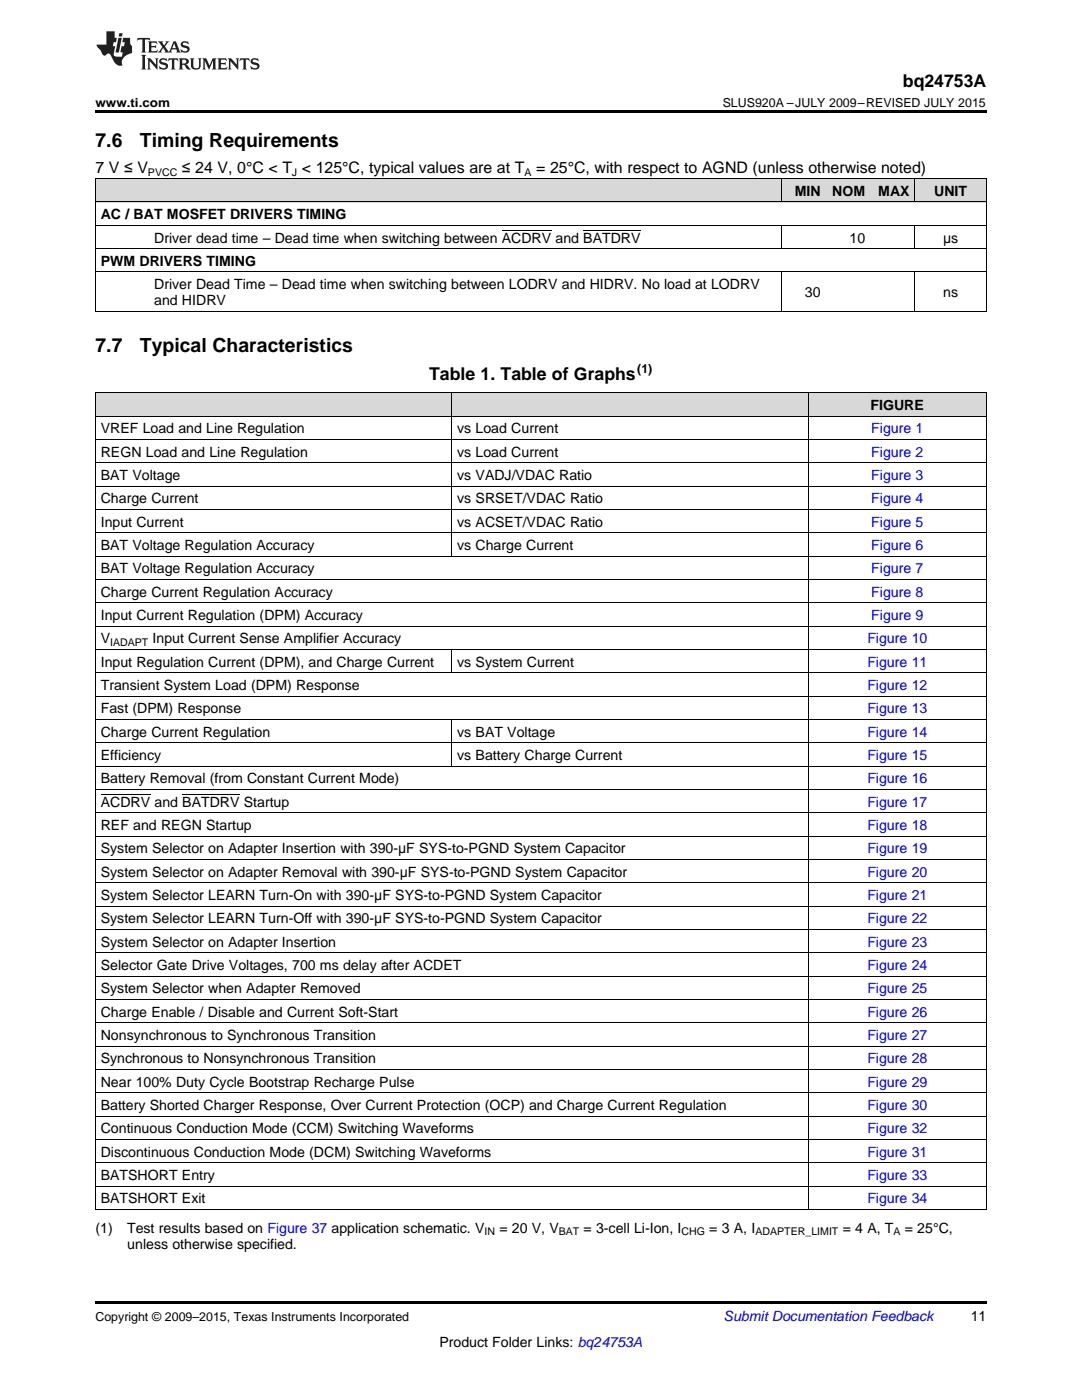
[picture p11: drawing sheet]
<svg xmlns="http://www.w3.org/2000/svg" width="216mm" height="279mm" viewBox="0 0 216 279" stroke-linecap="round" stroke-linejoin="round" font-family="sans-serif">
<defs><g id="words">
<g font-size="3.9">
<text x="19" y="29.3">7.6</text>
<text x="27.9" y="29.3">Timing Requirements</text>
<text x="19" y="70.2">7.7</text>
<text x="27.9" y="70.2">Typical Characteristics</text>
</g>
<g font-size="3.5">
<text x="180.2" y="17.3">bq24753A</text>
<text x="85.6" y="75.9">Table 1. Table of Graphs</text>
</g>
<g font-size="3.2">
<text x="19" y="34.4">7 V ≤ V</text>
<text x="36.3" y="34.4">≤ 24 V, 0°C &lt; T &lt; 125°C, typical values are at T</text>
<text x="107" y="34.4">= 25°C, with respect to AGND (unless otherwise noted)</text>
</g>
<g font-size="2.8">
<text x="158.6" y="39.1">MIN</text>
<text x="166.1" y="39.1">NOM</text>
<text x="175.3" y="39.1">MAX</text>
<text x="186.4" y="39.1">UNIT</text>
<text x="20.1" y="43.7">AC / BAT MOSFET DRIVERS TIMING</text>
<text x="20.1" y="53.1">PWM DRIVERS TIMING</text>
<text x="30.8" y="48.4">Driver dead time – Dead time when switching between ACDRV and BATDRV</text>
<text x="169.5" y="48.4">10</text>
<text x="188.2" y="48.4">μs</text>
<text x="30.8" y="57.7">Driver Dead Time – Dead time when switching between LODRV and HIDRV. No load at LODRV</text>
<text x="160.6" y="59.3">30</text>
<text x="188.2" y="59.3">ns</text>
<text x="30.8" y="60.9">and HIDRV</text>
<text x="173.7" y="81.8">FIGURE</text>
<text x="20.1" y="86.5">VREF Load and Line Regulation</text>
<text x="91.2" y="86.5">vs Load Current</text>
<text x="20.1" y="91.1">REGN Load and Line Regulation</text>
<text x="20.1" y="95.8">BAT Voltage</text>
<text x="91.2" y="91.1">vs Load Current</text>
<text x="91.2" y="95.8">vs VADJ/VDAC Ratio</text>
<text x="20.1" y="100.4">Charge Current</text>
<text x="91.2" y="100.4">vs SRSET/VDAC Ratio</text>
<text x="20.1" y="105.1">Input Current</text>
<text x="91.2" y="105.1">vs ACSET/VDAC Ratio</text>
<text x="20.1" y="109.7">BAT Voltage Regulation Accuracy</text>
<text x="91.2" y="109.7">vs Charge Current</text>
<text x="20.1" y="114.4">BAT Voltage Regulation Accuracy</text>
<text x="20.1" y="119.1">Charge Current Regulation Accuracy</text>
<text x="20.1" y="123.7">Input Current Regulation (DPM) Accuracy</text>
<text x="20.1" y="128.4">V</text>
<text x="30.4" y="128.4">Input Current Sense Amplifier Accuracy</text>
<text x="20.1" y="133">Input Regulation Current (DPM), and Charge Current</text>
<text x="20.1" y="137.7">Transient System Load (DPM) Response</text>
<text x="91.2" y="133">vs System Current</text>
<text x="20.1" y="142.3">Fast (DPM) Response</text>
<text x="20.1" y="147">Charge Current Regulation</text>
<text x="91.2" y="147">vs BAT Voltage</text>
<text x="20.1" y="151.7">Efficiency</text>
<text x="91.2" y="151.7">vs Battery Charge Current</text>
<text x="20.1" y="156.3">Battery Removal (from Constant Current Mode)</text>
<text x="20.1" y="161">ACDRV and BATDRV Startup</text>
<text x="20.1" y="165.6">REF and REGN Startup</text>
<text x="20.1" y="170.3">System Selector on Adapter Insertion with 390-μF SYS-to-PGND System Capacitor</text>
<text x="20.1" y="174.9">System Selector on Adapter Removal with 390-μF SYS-to-PGND System Capacitor</text>
<text x="20.1" y="179.6">System Selector LEARN Turn-On with 390-μF SYS-to-PGND System Capacitor</text>
<text x="20.1" y="184.3">System Selector LEARN Turn-Off with 390-μF SYS-to-PGND System Capacitor</text>
<text x="20.1" y="188.9">System Selector on Adapter Insertion</text>
<text x="20.1" y="193.6">Selector Gate Drive Voltages, 700 ms delay after ACDET</text>
<text x="20.1" y="198.2">System Selector when Adapter Removed</text>
<text x="20.1" y="202.9">Charge Enable / Disable and Current Soft-Start</text>
<text x="20.1" y="207.5">Nonsynchronous to Synchronous Transition</text>
<text x="20.1" y="212.2">Synchronous to Nonsynchronous Transition</text>
<text x="20.1" y="216.9">Near 100% Duty Cycle Bootstrap Recharge Pulse</text>
<text x="20.1" y="221.5">Battery Shorted Charger Response, Over Current Protection (OCP) and Charge Current Regulation</text>
<text x="20.1" y="226.2">Continuous Conduction Mode (CCM) Switching Waveforms</text>
<text x="20.1" y="230.8">Discontinuous Conduction Mode (DCM) Switching Waveforms</text>
<text x="20.1" y="235.5">BATSHORT Entry</text>
<text x="19" y="246">(1)</text>
<text x="20.1" y="240.1">BATSHORT Exit</text>
<text x="25.4" y="246">Test results based on Figure 37 application schematic. V</text>
<text x="99.7" y="246">= 20 V, V</text>
<text x="116.5" y="246">= 3-cell Li-Ion, I</text>
<text x="141.5" y="246">= 3 A, I</text>
<text x="168.2" y="246">= 4 A, T</text>
<text x="180.5" y="246">= 25°C,</text>
<text x="25.4" y="249.2">unless otherwise specified.</text>
<text x="193.7" y="263.6">11</text>
<text x="87.7" y="268.9">Product Folder Links: bq24753A</text>
</g>
<g font-size="2.8" fill="#00f">
<text x="173.8" y="86.5">Figure 1</text>
<text x="173.8" y="91.1">Figure 2</text>
<text x="173.8" y="95.8">Figure 3</text>
<text x="173.8" y="100.4">Figure 4</text>
<text x="173.8" y="105.1">Figure 5</text>
<text x="173.8" y="109.7">Figure 6</text>
<text x="173.8" y="114.4">Figure 7</text>
<text x="173.8" y="119.1">Figure 8</text>
<text x="173.8" y="123.7">Figure 9</text>
<text x="173.1" y="128.4">Figure 10</text>
<text x="173.1" y="133">Figure 11</text>
<text x="173.1" y="137.7">Figure 12</text>
<text x="173.1" y="142.3">Figure 13</text>
<text x="173.1" y="147">Figure 14</text>
<text x="173.1" y="151.7">Figure 15</text>
<text x="173.1" y="156.3">Figure 16</text>
<text x="173.1" y="161">Figure 17</text>
<text x="173.1" y="165.6">Figure 18</text>
<text x="173.1" y="170.3">Figure 19</text>
<text x="173.1" y="174.9">Figure 20</text>
<text x="173.1" y="179.6">Figure 21</text>
<text x="173.1" y="184.3">Figure 22</text>
<text x="173.1" y="188.9">Figure 23</text>
<text x="173.1" y="193.6">Figure 24</text>
<text x="173.1" y="198.2">Figure 25</text>
<text x="173.1" y="202.9">Figure 26</text>
<text x="173.1" y="207.5">Figure 27</text>
<text x="173.1" y="212.2">Figure 28</text>
<text x="173.1" y="216.9">Figure 29</text>
<text x="173.1" y="221.5">Figure 30</text>
<text x="173.1" y="226.2">Figure 32</text>
<text x="173.1" y="230.8">Figure 31</text>
<text x="173.1" y="235.5">Figure 33</text>
<text x="173.1" y="240.1">Figure 34</text>
</g>
<text font-size="2.8" fill="#0000c8" x="144.4" y="263.6">Submit Documentation Feedback</text>
<g font-size="2.5">
<text x="19" y="21.4">www.ti.com</text>
<text x="144.2" y="21.4">SLUS920A –JULY 2009–REVISED JULY 2015</text>
<text x="127.1" y="74.5">(1)</text>
<text x="19" y="263.6">Copyright © 2009–2015, Texas Instruments Incorporated</text>
</g>
<g font-size="2.1">
<text x="29.5" y="35.1">PVCC</text>
<text x="58.2" y="35.1">J</text>
<text x="104.7" y="35.1">A</text>
<text x="22" y="128.9">IADAPT</text>
<text x="96.7" y="246.6">IN</text>
<text x="111.5" y="246.6">BAT</text>
<text x="136" y="246.6">CHG</text>
<text x="150.7" y="246.6">ADAPTER_LIMIT</text>
<text x="178.3" y="246.6">A</text>
</g>
</g></defs>
<g fill="#d8d8d8">
<path d="M19 78.4h71.2v4.7h-71.2z"/>
<path d="M90.2 78.4h71.1v4.7h-71.1z"/>
<path d="M161.3 78.4h35.5v4.7h-35.5z"/>
<path d="M19 35.7h10.7v4.7h-10.7z"/>
<path d="M29.7 35.7h44.5v4.7h-44.5z"/>
<path d="M74.2 35.7h81.7v4.7h-81.7z"/>
<path d="M155.9 35.7h8.9v4.7h-8.9z"/>
<path d="M164.8 35.7h8.9v4.7h-8.9z"/>
<path d="M173.7 35.7h8.9v4.7h-8.9z"/>
<path d="M182.6 35.7h14.2v4.7h-14.2z"/>
</g>
<path d="M19 22h177.8v.5h-177.8zM19 62.1l.2 .1zM74 62.1l.2 .1zM155.8 62.1l.1 .1zM164.7 62.1l.1 .1zM173.6 62.1l.1 .1zM182.5 62.1l.1 .1zM196.7 62.1l.1 .1zM19 241.4h.2zM161.2 241.4h.1zM196.7 241.4h.1zM19 259.7h177.8v.5h-177.8z" fill="#000"/>
<g fill="none" stroke="#000" stroke-width=".2">
<path d="M19 35.6l177.8 .1v26.5M19.1 35.7v26.5M155.9 35.7v4.7M182.5 35.7v4.7M19 54.3h177.8M19 49.6h177.8M19 45h177.8M19 40.3h177.8M155.9 45v4.7M155.9 54.3v7.9M182.5 45v4.7M182.5 54.3v7.9"/>
<path d="M19 78.4h177.8M19 62.1h177.8M19.1 78.4v163M90.1 78.4v32.6M161.2 78.4v163M196.8 78.4v163M19 97h177.8M19 92.3h177.8M19 87.7h177.8M19 83h177.8M19 115.6h177.8M19 111h177.8"/>
<path d="M19 106.3h177.8M19 101.7h177.8M19 138.9h177.8M19 134.2h177.8M19 129.6h177.8M19 124.9h177.8M19 120.3h177.8M90.1 129.6v4.7M19 157.5h177.8M19 152.9h177.8M19 148.2h177.8M19 143.6h177.8"/>
<path d="M90.1 143.6v9.3M19 176.2h177.8M19 171.5h177.8M19 166.8h177.8M19 162.2h177.8M19 199.4h177.8M19 194.8h177.8M19 190.1h177.8M19 185.5h177.8M19 180.8h177.8M19 218.1h177.8M19 213.4h177.8"/>
<path d="M19 208.8h177.8M19 204.1h177.8M19 236.7h177.8M19 232h177.8M19 227.4h177.8M19 222.7h177.8M19 241.4h177.8"/>
</g>
<g fill="#231f20">
<path d="M27.5 7.6l-.1 .5 .4-.2h.6v.1v2.1l-.2 .4h1l-.3-.4v-2.1l.1-.1h.5l.5 .2-.2-.5zM29.5 8.3l.2 .3v1.5l-.2 .4h1.8l.2-.6a1.04 1.04 0 0 1-1.3 .2v-.7h.6l.3 .2v-.6l-.3 .2h-.6v-.6l.8-.1 .4 .3-.2-.5zM31.5 8.3l.9 1.1-.9 1.1h.8l-.2-.2 .5-.7 .4 .7-.2 .2h1.5l-.1-.2 .1-.4h.9l.1 .4-.2 .2h1l-.3-.3-.7-1.9h-.5l-.9 2-.8-1 .9-1h-.8l.1 .3-.3 .5-.4-.6 .2-.2zM34.7 8.6l.4 1h-.7zM36.3 8.4a.63 .63 0 0 0-.2 .7 .63 .63 0 0 0 .6 .4l.6 .2 .1 .2a.75 .75 0 0 1-.7 .4 .75 .75 0 0 1-.6-.5l.1 .7 .1-.1a1.11 1.11 0 0 0 1.5-.6 1.13 1.13 0 0 0-1.2-.8l-.1-.4a1.04 1.04 0 0 1 1.2 .2l-.2-.5-.1 .1-.5-.2zM28.2 10.9l.2 .4v2.2l-.2 .4h1l-.3-.4v-2.2l.3-.4zM29.3 11.6l.3 .4v1.5l-.3 .4h.8l-.2-.4v-1.3l1.5 1.7v-1.9l.2-.4h-.7l.2 .4v.9l-1.1-1.3zM32 11.8a.62 .62 0 0 0-.2 .7 .62 .62 0 0 0 .6 .4l.6 .1 .1 .3a.76 .76 0 0 1-.7 .3 .76 .76 0 0 1-.6-.4l.1 .7 .1-.1a1.11 1.11 0 0 0 1.5-.6 1.13 1.13 0 0 0-1.2-.8l-.1-.4a1.04 1.04 0 0 1 1.2 .2l-.2-.6-.1 .1-.5-.1zM33.7 11.6l-.2 .6a.61 .61 0 0 1 .8-.3v1.6l-.2 .4h.9l-.2-.4v-1.6a.63 .63 0 0 1 .8 .3l-.2-.6zM35.6 11.6l.3 .4v1.5l-.3 .4h1l-.2-.2v-.8l.5 .2a.76 .76 0 0 0 1.2 .7l-1-1a.58 .58 0 0 0 .6-.5 .58 .58 0 0 0-.5-.6zM36.4 11.9h.1a.45 .45 0 0 1 .5 .1 .45 .45 0 0 1 .1 .5l-.7 .2zM37.9 11.6l.2 .2a2.17 2.17 0 0 0 .3 1.9 .99 .99 0 0 0 1.6-.6v-1.1l.2-.4h-.7l.2 .2a1.92 1.92 0 0 1-.2 1.8 .6 .6 0 0 1-.9-.5v-1.1l.2-.4zM40.4 11.6l.2 .4v1.5l-.2 .4h.7l-.2-.4v-1.4l.8 1.8 .8-1.8v1.4l-.2 .4h.9l-.2-.4v-1.5l.2-.4h-.8l-.6 1.5-.6-1.5zM43.4 11.6l.2 .4v1.5l-.2 .4h1.8l.2-.6a1.04 1.04 0 0 1-1.3 .1v-.6h.5l.4 .2v-.6l-.4 .2h-.5v-.7h.8l.3 .3-.1-.6zM45.5 11.6l.2 .4v1.5l-.2 .4h.7l-.2-.4v-1.3l1.5 1.7v-1.9l.2-.4h-.7l.2 .4v.9l-1.1-1.3zM47.9 11.6l-.1 .6a.61 .61 0 0 1 .8-.3v1.6l-.3 .4h1l-.3-.4 .1-1.6a.63 .63 0 0 1 .7 .3l-.1-.6zM50.2 11.8a.62 .62 0 0 0-.2 .7 .62 .62 0 0 0 .6 .4l.6 .1 .2 .3a.76 .76 0 0 1-.8 .3 .76 .76 0 0 1-.6-.4l.1 .7 .2-.1a1.11 1.11 0 0 0 1.5-.6 1.13 1.13 0 0 0-1.3-.8l-.1-.4a1.04 1.04 0 0 1 1.2 .2l-.1-.6-.2 .1-.5-.1z"/>
<path d="M21.2 6.3v2.6h-1.9l.1 .4 .7 .9a.91 .91 0 0 0 1 .8 .56 .56 0 0 1 .5-.3 .56 .56 0 0 1 .5 .3l.4 .8a1.53 1.53 0 0 0 1.9 1.2 1.54 1.54 0 0 1 1-2.1l.9-.3v-1.4a1.52 1.52 0 0 1-.3-1.6h-1.4l-.2 .8h.5l-.2 .8h-.4l-.2 1v.2l.4 .1-.2 .8a1.93 1.93 0 0 1-1.6-.3l.3-1.8h-.5l.2-.8h.4l.2-.8h-.4v-1.3zM23.6 7.6l-.6 2.9h.7l.6-2.9zM23.8 6.6l-.1 .7h.6l.2-.7z"/>
</g>
<path d="M100.1 45.9h9.9M116.4 45.9h11.4M20.1 158.5h9.9M36.4 158.5h11.4" fill="none" stroke="#000" stroke-width=".2"/>
<use href="#words"/>
</svg>
